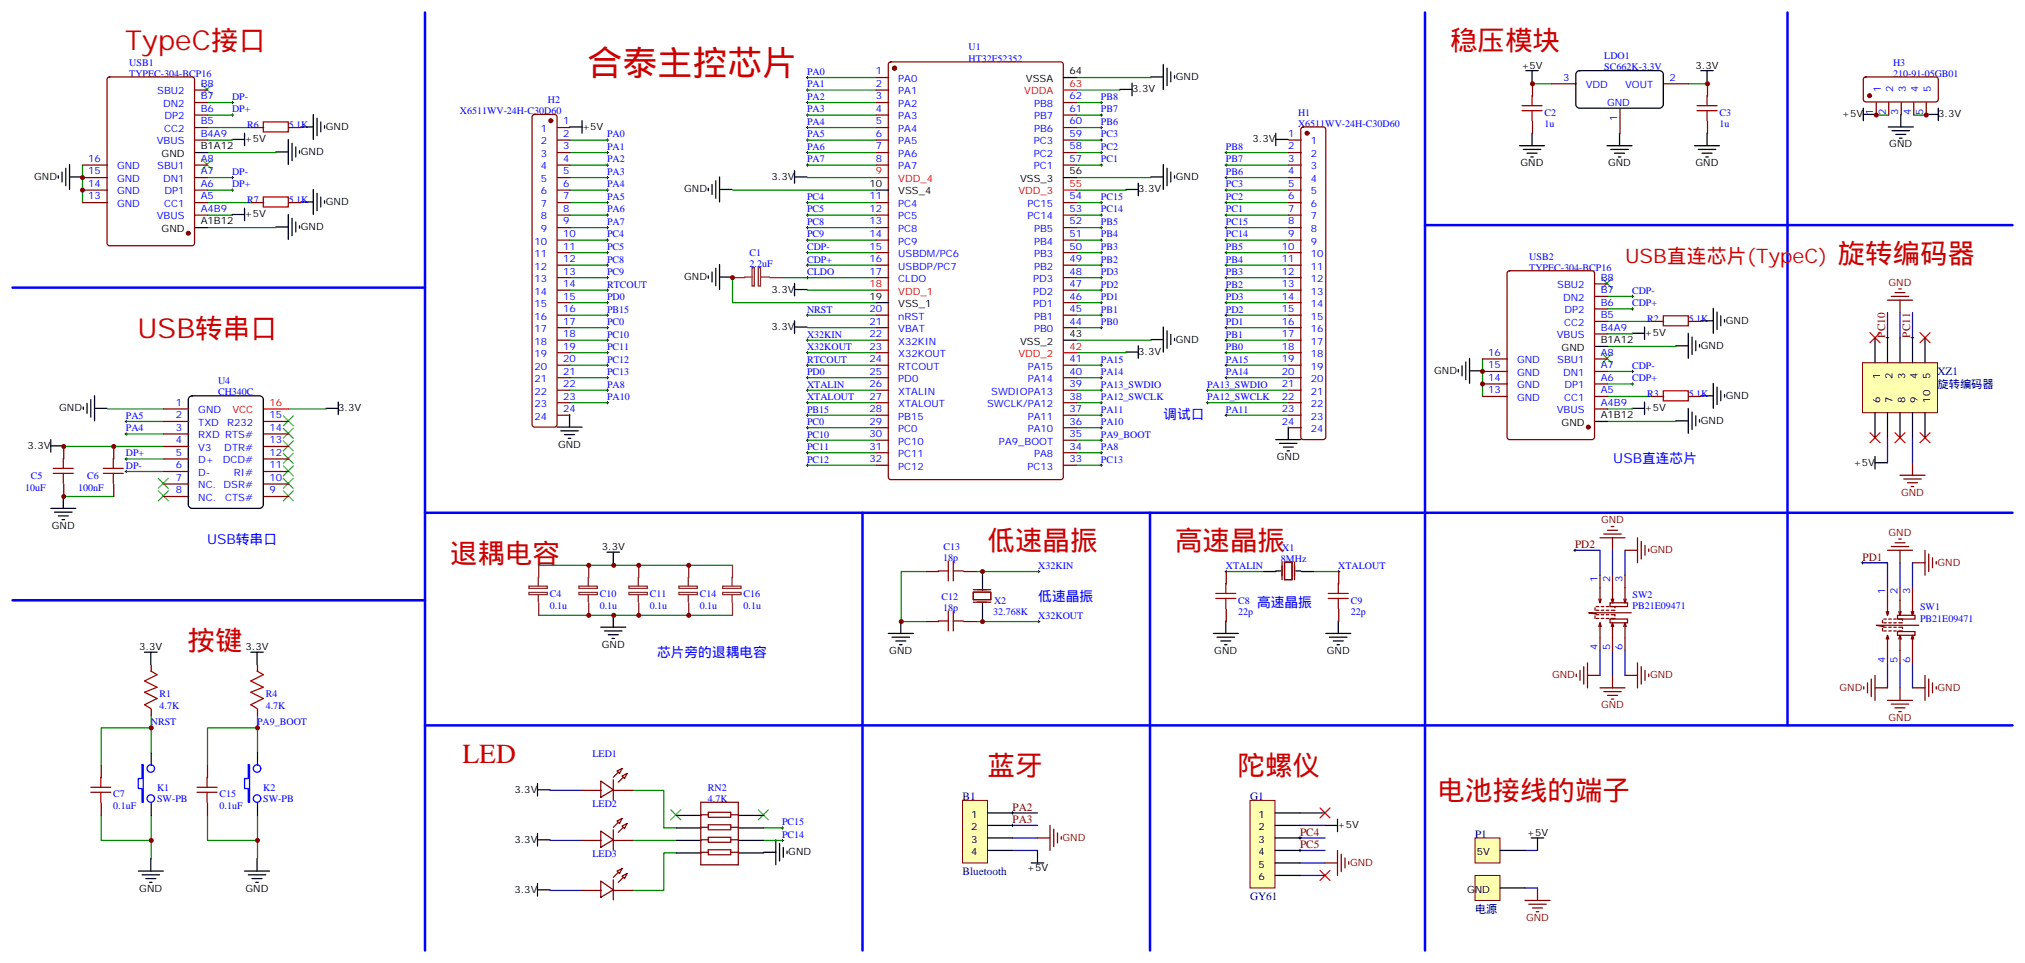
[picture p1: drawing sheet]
<svg xmlns="http://www.w3.org/2000/svg" width="572mm" height="272mm" viewBox="0 0 572 272" stroke-linecap="round" stroke-linejoin="round" font-family="sans-serif">
<defs><g id="words">
<text font-size="9.9" fill="#c00" x="165.8" y="21.2">合泰主控芯片</text>
<g font-size="7.8" fill="#c00">
<text x="35.3" y="14.1">TypeC接口</text>
<text x="409.2" y="14.1">稳压模块</text>
<text x="518.6" y="74.1">旋转编码器</text>
<text x="38.8" y="95.2">USB转串口</text>
<text x="278.7" y="155.2">低速晶振</text>
<text x="331.6" y="155.2">高速晶振</text>
<text x="127" y="158.7">退耦电容</text>
<text x="52.9" y="183.4">按键</text>
<text x="130.5" y="215.2">LED</text>
<text x="278.7" y="218.7">蓝牙</text>
<text x="349.2" y="218.7">陀螺仪</text>
<text x="405.7" y="225.8">电池接线的端子</text>
</g>
<text font-size="5.6" fill="#c00" x="458.6" y="74.1">USB直连芯片(TypeC)</text>
<g font-size="3.9" fill="#00f">
<text x="328.3" y="118.3">调试口</text>
<text x="455.3" y="130.6">USB直连芯片</text>
<text x="58.4" y="153.5">USB转串口</text>
<text x="293" y="169.4">低速晶振</text>
<text x="354.8" y="171.2">高速晶振</text>
<text x="185.4" y="185.3">芯片旁的退耦电容</text>
</g>
<g font-size="3.2" fill="#800000">
<text x="532.1" y="95.2" transform="rotate(-90 532.1 95.2)">PC10</text>
<text x="539.1" y="95.2" transform="rotate(-90 539.1 95.2)">PC11</text>
<text x="444.5" y="154.6">PD2</text>
<text x="525.6" y="158.1">PD1</text>
<text x="285.8" y="228.7">PA2</text>
<text x="285.8" y="232.2">PA3</text>
<text x="366.9" y="235.7">PC4</text>
<text x="366.9" y="239.3">PC5</text>
</g>
<g font-size="3.2" fill="#000080">
<text x="546.8" y="105.8">XZ1</text>
<text x="546.8" y="109.5">旋转编码器</text>
<text x="271.6" y="225.8">B1</text>
<text x="352.8" y="225.8">G1</text>
<text x="416.3" y="236.4">P1</text>
<text x="271.6" y="246.9">Bluetooth</text>
<text x="352.8" y="254">GY61</text>
<text x="416.3" y="257.7">电源</text>
</g>
<g font-size="2.8" fill="#00f">
<text x="273.3" y="17.4">HT32F52352</text>
<text x="273.3" y="14.2">U1</text>
<text x="452.8" y="16.7">LDO1</text>
<text x="36.5" y="18.5">USB1</text>
<text x="36.5" y="21.7">TYPEC-304-BCP16</text>
<text x="227.8" y="21.1">PA0</text>
<text x="247.1" y="21">1</text>
<text x="253.5" y="23.1">PA0</text>
<text x="441.2" y="22.8">3</text>
<text x="452.8" y="19.8">SC662K-3.3V</text>
<text x="471.2" y="22.8">2</text>
<text x="534.3" y="21.7">210-91-05GB01</text>
<text x="534.3" y="18.6">H3</text>
<text x="44.4" y="26.6">SBU2</text>
<text x="56.7" y="24.5">B8</text>
<text x="56.7" y="28">B7</text>
<text x="65.5" y="28.2">DP-</text>
<text x="154.7" y="29">H2</text>
<text x="227.8" y="24.7">PA1</text>
<text x="227.8" y="28.2">PA2</text>
<text x="247.1" y="24.5">2</text>
<text x="247.1" y="28">3</text>
<text x="253.5" y="26.6">PA1</text>
<text x="301.8" y="28">62</text>
<text x="310.7" y="28.2">PB8</text>
<text x="447.5" y="24.9">VDD</text>
<text x="453.5" y="29.8">GND</text>
<text x="458.6" y="24.9">VOUT</text>
<text x="530.8" y="25.9" transform="rotate(-90 530.8 25.9)">1</text>
<text x="534.3" y="25.9" transform="rotate(-90 534.3 25.9)">2</text>
<text x="537.9" y="25.9" transform="rotate(-90 537.9 25.9)">3</text>
<text x="541.4" y="25.9" transform="rotate(-90 541.4 25.9)">4</text>
<text x="544.9" y="25.9" transform="rotate(-90 544.9 25.9)">5</text>
<text x="46" y="30.2">DN2</text>
<text x="46.4" y="33.7">DP2</text>
<text x="56.7" y="31.6">B6</text>
<text x="56.7" y="35.1">B5</text>
<text x="65.5" y="31.7">DP+</text>
<text x="129.8" y="32.3">X6511WV-24H-C30D60</text>
<text x="159" y="35.1">1</text>
<text x="227.8" y="35.2">PA4</text>
<text x="227.8" y="31.7">PA3</text>
<text x="247.1" y="31.6">4</text>
<text x="247.1" y="35.1">5</text>
<text x="253.5" y="30.2">PA2</text>
<text x="253.5" y="33.7">PA3</text>
<text x="291.8" y="33.7">PB7</text>
<text x="291.8" y="30.2">PB8</text>
<text x="301.8" y="35.1">60</text>
<text x="301.8" y="31.6">61</text>
<text x="310.7" y="35.2">PB6</text>
<text x="310.7" y="31.7">PB7</text>
<text x="366.4" y="35.7">X6511WV-24H-C30D60</text>
<text x="366.4" y="32.7">H1</text>
<text x="435.9" y="35.9">1u</text>
<text x="435.9" y="32.7">C2</text>
<text x="456.4" y="34.1" transform="rotate(-90 456.4 34.1)">1</text>
<text x="485.3" y="35.9">1u</text>
<text x="485.3" y="32.7">C3</text>
<text x="528.7" y="32.3" transform="rotate(-90 528.7 32.3)">1</text>
<text x="532.2" y="32.3" transform="rotate(-90 532.2 32.3)">2</text>
<text x="535.7" y="32.3" transform="rotate(-90 535.7 32.3)">3</text>
<text x="539.3" y="32.3" transform="rotate(-90 539.3 32.3)">4</text>
<text x="542.8" y="32.3" transform="rotate(-90 542.8 32.3)">5</text>
<text x="44.2" y="40.7">VBUS</text>
<text x="46.3" y="37.2">CC2</text>
<text x="56.7" y="38.6">B4A9</text>
<text x="69.8" y="36.2">R6</text>
<text x="81.5" y="36.2">5.1K</text>
<text x="152.6" y="37.2">1</text>
<text x="152.6" y="40.7">2</text>
<text x="159" y="38.6">2</text>
<text x="171.3" y="38.8">PA0</text>
<text x="227.8" y="38.8">PA5</text>
<text x="247.1" y="38.6">6</text>
<text x="253.5" y="37.2">PA4</text>
<text x="253.5" y="40.7">PA5</text>
<text x="291.8" y="40.7">PC3</text>
<text x="291.8" y="37.2">PB6</text>
<text x="301.8" y="38.6">59</text>
<text x="310.7" y="38.8">PC3</text>
<text x="363.6" y="38.6">1</text>
<text x="369.9" y="40.7">1</text>
<text x="24.9" y="45.7">16</text>
<text x="33" y="47.8">GND</text>
<text x="44.4" y="47.8">SBU1</text>
<text x="56.7" y="45.7">A8</text>
<text x="152.6" y="44.3">3</text>
<text x="152.6" y="47.8">4</text>
<text x="159" y="42.2">3</text>
<text x="159" y="45.7">4</text>
<text x="171.3" y="42.3">PA1</text>
<text x="171.3" y="45.8">PA2</text>
<text x="227.8" y="42.3">PA6</text>
<text x="227.8" y="45.8">PA7</text>
<text x="247.1" y="42.2">7</text>
<text x="247.1" y="45.7">8</text>
<text x="253.5" y="44.3">PA6</text>
<text x="253.5" y="47.8">PA7</text>
<text x="291.8" y="47.8">PC1</text>
<text x="291.8" y="44.3">PC2</text>
<text x="301.8" y="45.7">57</text>
<text x="301.8" y="42.2">58</text>
<text x="310.7" y="45.8">PC1</text>
<text x="310.7" y="42.3">PC2</text>
<text x="345.9" y="42.3">PB8</text>
<text x="345.9" y="45.8">PB7</text>
<text x="363.6" y="42.2">2</text>
<text x="363.6" y="45.7">3</text>
<text x="369.9" y="44.3">2</text>
<text x="369.9" y="47.8">3</text>
<text x="24.9" y="49.2">15</text>
<text x="24.9" y="52.7">14</text>
<text x="33" y="51.3">GND</text>
<text x="46" y="51.3">DN1</text>
<text x="56.7" y="49.2">A7</text>
<text x="56.7" y="52.7">A6</text>
<text x="65.5" y="52.9">DP+</text>
<text x="65.5" y="49.4">DP-</text>
<text x="152.6" y="51.3">5</text>
<text x="159" y="49.2">5</text>
<text x="159" y="52.7">6</text>
<text x="171.3" y="49.4">PA3</text>
<text x="171.3" y="52.9">PA4</text>
<text x="345.9" y="49.4">PB6</text>
<text x="345.9" y="52.9">PC3</text>
<text x="363.6" y="49.2">4</text>
<text x="363.6" y="52.7">5</text>
<text x="369.9" y="51.3">4</text>
<text x="24.9" y="56.3">13</text>
<text x="33" y="54.9">GND</text>
<text x="33" y="58.4">GND</text>
<text x="46.3" y="58.4">CC1</text>
<text x="46.4" y="54.9">DP1</text>
<text x="56.7" y="56.3">A5</text>
<text x="56.7" y="59.8">A4B9</text>
<text x="69.8" y="57.4">R7</text>
<text x="81.5" y="57.4">5.1K</text>
<text x="152.6" y="54.9">6</text>
<text x="152.6" y="58.4">7</text>
<text x="159" y="56.3">7</text>
<text x="159" y="59.8">8</text>
<text x="171.3" y="56.4">PA5</text>
<text x="171.3" y="59.9">PA6</text>
<text x="227.8" y="56.4">PC4</text>
<text x="227.8" y="59.9">PC5</text>
<text x="245.3" y="56.3">11</text>
<text x="245.3" y="59.8">12</text>
<text x="253.5" y="58.4">PC4</text>
<text x="290" y="58.4">PC15</text>
<text x="301.8" y="59.8">53</text>
<text x="301.8" y="56.3">54</text>
<text x="310.7" y="59.9">PC14</text>
<text x="310.7" y="56.4">PC15</text>
<text x="345.9" y="56.4">PC2</text>
<text x="345.9" y="59.9">PC1</text>
<text x="363.6" y="56.3">6</text>
<text x="363.6" y="59.8">7</text>
<text x="369.9" y="54.9">5</text>
<text x="369.9" y="58.4">6</text>
<text x="44.2" y="61.9">VBUS</text>
<text x="152.6" y="61.9">8</text>
<text x="152.6" y="65.4">9</text>
<text x="159" y="63.3">9</text>
<text x="171.3" y="63.5">PA7</text>
<text x="227.8" y="63.5">PC8</text>
<text x="245.3" y="63.3">13</text>
<text x="253.5" y="61.9">PC5</text>
<text x="253.5" y="65.4">PC8</text>
<text x="290" y="61.9">PC14</text>
<text x="291.8" y="65.4">PB5</text>
<text x="301.8" y="63.3">52</text>
<text x="310.7" y="63.5">PB5</text>
<text x="345.9" y="63.5">PC15</text>
<text x="363.6" y="63.3">8</text>
<text x="369.9" y="61.9">7</text>
<text x="369.9" y="65.4">8</text>
<text x="150.8" y="69">10</text>
<text x="159" y="66.9">10</text>
<text x="159" y="70.4">11</text>
<text x="171.3" y="67">PC4</text>
<text x="171.3" y="70.5">PC5</text>
<text x="227.8" y="70.5">CDP-</text>
<text x="227.8" y="67">PC9</text>
<text x="245.3" y="66.9">14</text>
<text x="245.3" y="70.4">15</text>
<text x="253.5" y="69">PC9</text>
<text x="291.8" y="69">PB4</text>
<text x="301.8" y="70.4">50</text>
<text x="301.8" y="66.9">51</text>
<text x="310.7" y="70.5">PB3</text>
<text x="310.7" y="67">PB4</text>
<text x="345.9" y="67">PC14</text>
<text x="345.9" y="70.5">PB5</text>
<text x="361.8" y="70.4">10</text>
<text x="363.6" y="66.9">9</text>
<text x="369.9" y="69">9</text>
<text x="150.8" y="72.5">11</text>
<text x="150.8" y="76">12</text>
<text x="159" y="73.9">12</text>
<text x="159" y="77.4">13</text>
<text x="171.3" y="74">PC8</text>
<text x="171.3" y="77.6">PC9</text>
<text x="211.5" y="75.2">2.2uF</text>
<text x="211.6" y="72.3">C1</text>
<text x="227.8" y="74">CDP+</text>
<text x="227.8" y="77.6">CLDO</text>
<text x="245.3" y="73.9">16</text>
<text x="245.3" y="77.4">17</text>
<text x="253.5" y="72.5">USBDM/PC6</text>
<text x="253.5" y="76">USBDP/PC7</text>
<text x="291.8" y="76">PB2</text>
<text x="291.8" y="72.5">PB3</text>
<text x="301.8" y="77.4">48</text>
<text x="301.8" y="73.9">49</text>
<text x="310.7" y="74">PB2</text>
<text x="310.7" y="77.6">PD3</text>
<text x="345.9" y="74">PB4</text>
<text x="345.9" y="77.6">PB3</text>
<text x="361.8" y="73.9">11</text>
<text x="361.8" y="77.4">12</text>
<text x="369.9" y="72.5">10</text>
<text x="369.9" y="76">11</text>
<text x="431.6" y="73.2">USB2</text>
<text x="431.6" y="76.3">TYPEC-304-BCP16</text>
<text x="150.8" y="79.6">13</text>
<text x="150.8" y="83.1">14</text>
<text x="159" y="81">14</text>
<text x="171.3" y="81.1">RTCOUT</text>
<text x="253.5" y="79.6">CLDO</text>
<text x="291.6" y="83.1">PD2</text>
<text x="291.6" y="79.6">PD3</text>
<text x="301.8" y="81">47</text>
<text x="310.7" y="81.1">PD2</text>
<text x="345.9" y="81.1">PB2</text>
<text x="361.8" y="81">13</text>
<text x="369.9" y="79.6">12</text>
<text x="369.9" y="83.1">13</text>
<text x="439.5" y="81.3">SBU2</text>
<text x="451.8" y="79.2">B8</text>
<text x="451.8" y="82.7">B7</text>
<text x="460.6" y="82.9">CDP-</text>
<text x="150.8" y="86.6">15</text>
<text x="159" y="84.5">15</text>
<text x="159" y="88">16</text>
<text x="171.3" y="84.6">PD0</text>
<text x="171.3" y="88.2">PB15</text>
<text x="227.8" y="88.2">NRST</text>
<text x="245.3" y="88">20</text>
<text x="291.6" y="86.6">PD1</text>
<text x="301.8" y="88">45</text>
<text x="301.8" y="84.5">46</text>
<text x="310.7" y="88.2">PB1</text>
<text x="310.7" y="84.6">PD1</text>
<text x="345.9" y="84.6">PD3</text>
<text x="345.9" y="88.2">PD2</text>
<text x="361.8" y="84.5">14</text>
<text x="361.8" y="88">15</text>
<text x="369.9" y="86.6">14</text>
<text x="441.1" y="84.8">DN2</text>
<text x="441.5" y="88.4">DP2</text>
<text x="451.8" y="86.3">B6</text>
<text x="451.8" y="89.8">B5</text>
<text x="460.6" y="86.4">CDP+</text>
<text x="150.8" y="90.1">16</text>
<text x="150.8" y="93.7">17</text>
<text x="159" y="91.5">17</text>
<text x="159" y="95.1">18</text>
<text x="171.3" y="91.7">PC0</text>
<text x="171.3" y="95.2">PC10</text>
<text x="227.8" y="95.2">X32KIN</text>
<text x="245.3" y="91.5">21</text>
<text x="245.3" y="95.1">22</text>
<text x="253.5" y="90.1">nRST</text>
<text x="253.5" y="93.7">VBAT</text>
<text x="291.8" y="93.7">PB0</text>
<text x="291.8" y="90.1">PB1</text>
<text x="301.8" y="91.5">44</text>
<text x="310.7" y="91.7">PB0</text>
<text x="345.9" y="91.7">PD1</text>
<text x="345.9" y="95.2">PB1</text>
<text x="361.8" y="91.5">16</text>
<text x="361.8" y="95.1">17</text>
<text x="369.9" y="90.1">15</text>
<text x="369.9" y="93.7">16</text>
<text x="439.3" y="95.4">VBUS</text>
<text x="441.5" y="91.9">CC2</text>
<text x="451.8" y="93.3">B4A9</text>
<text x="464.9" y="90.9">R2</text>
<text x="476.6" y="90.9">5.1K</text>
<text x="150.8" y="97.2">18</text>
<text x="150.8" y="100.7">19</text>
<text x="159" y="98.6">19</text>
<text x="171.3" y="98.7">PC11</text>
<text x="227.8" y="98.7">X32KOUT</text>
<text x="245.3" y="98.6">23</text>
<text x="253.5" y="97.2">X32KIN</text>
<text x="253.5" y="100.7">X32KOUT</text>
<text x="345.9" y="98.7">PB0</text>
<text x="361.8" y="98.6">18</text>
<text x="369.9" y="97.2">17</text>
<text x="369.9" y="100.7">18</text>
<text x="420" y="100.4">16</text>
<text x="451.8" y="100.4">A8</text>
<text x="150.8" y="104.2">20</text>
<text x="150.8" y="107.8">21</text>
<text x="159" y="102.1">20</text>
<text x="159" y="105.7">21</text>
<text x="171.3" y="102.3">PC12</text>
<text x="171.3" y="105.8">PC13</text>
<text x="227.8" y="102.3">RTCOUT</text>
<text x="227.8" y="105.8">PD0</text>
<text x="245.3" y="102.1">24</text>
<text x="245.3" y="105.7">25</text>
<text x="253.5" y="104.2">RTCOUT</text>
<text x="253.5" y="107.8">PD0</text>
<text x="290" y="107.8">PA14</text>
<text x="290" y="104.2">PA15</text>
<text x="301.8" y="105.7">40</text>
<text x="301.8" y="102.1">41</text>
<text x="310.7" y="105.8">PA14</text>
<text x="310.7" y="102.3">PA15</text>
<text x="345.9" y="102.3">PA15</text>
<text x="345.9" y="105.8">PA14</text>
<text x="361.8" y="102.1">19</text>
<text x="361.8" y="105.7">20</text>
<text x="369.9" y="104.2">19</text>
<text x="369.9" y="107.8">20</text>
<text x="420" y="103.9">15</text>
<text x="420" y="107.4">14</text>
<text x="428.1" y="102.5">GND</text>
<text x="428.1" y="106">GND</text>
<text x="439.5" y="102.5">SBU1</text>
<text x="441.1" y="106">DN1</text>
<text x="451.8" y="103.9">A7</text>
<text x="451.8" y="107.4">A6</text>
<text x="460.6" y="107.6">CDP+</text>
<text x="460.6" y="104">CDP-</text>
<text x="61.5" y="111.4">CH340C</text>
<text x="61.5" y="108.4">U4</text>
<text x="150.8" y="111.3">22</text>
<text x="159" y="109.2">22</text>
<text x="159" y="112.7">23</text>
<text x="171.3" y="112.9">PA10</text>
<text x="171.3" y="109.3">PA8</text>
<text x="227.8" y="109.3">XTALIN</text>
<text x="227.8" y="112.9">XTALOUT</text>
<text x="245.3" y="109.2">26</text>
<text x="245.3" y="112.7">27</text>
<text x="253.5" y="111.3">XTALIN</text>
<text x="279.8" y="111.3">SWDIOPA13</text>
<text x="301.8" y="112.7">38</text>
<text x="301.8" y="109.2">39</text>
<text x="310.7" y="109.3">PA13_SWDIO</text>
<text x="310.7" y="112.9">PA12_SWCLK</text>
<text x="340.7" y="109.3">PA13_SWDIO</text>
<text x="340.7" y="112.9">PA12_SWCLK</text>
<text x="361.8" y="109.2">21</text>
<text x="361.8" y="112.7">22</text>
<text x="369.9" y="111.3">21</text>
<text x="420" y="110.9">13</text>
<text x="428.1" y="109.5">GND</text>
<text x="428.1" y="113.1">GND</text>
<text x="441.5" y="113.1">CC1</text>
<text x="441.5" y="109.5">DP1</text>
<text x="451.8" y="110.9">A5</text>
<text x="464.9" y="112">R3</text>
<text x="476.6" y="112.1">5.1K</text>
<text x="35.5" y="118.1">PA5</text>
<text x="49.6" y="118">2</text>
<text x="49.6" y="114.5">1</text>
<text x="56" y="116.6">GND</text>
<text x="76.1" y="118">15</text>
<text x="150.8" y="114.8">23</text>
<text x="150.8" y="118.4">24</text>
<text x="159" y="116.2">24</text>
<text x="227.8" y="119.9">PC0</text>
<text x="227.8" y="116.4">PB15</text>
<text x="245.3" y="116.2">28</text>
<text x="245.3" y="119.8">29</text>
<text x="253.5" y="114.8">XTALOUT</text>
<text x="253.5" y="118.4">PB15</text>
<text x="278.6" y="114.8">SWCLK/PA12</text>
<text x="290" y="118.4">PA11</text>
<text x="301.8" y="119.8">36</text>
<text x="301.8" y="116.2">37</text>
<text x="310.7" y="119.9">PA10</text>
<text x="310.7" y="116.4">PA11</text>
<text x="345.9" y="116.4">PA11</text>
<text x="361.8" y="116.2">23</text>
<text x="361.8" y="119.8">24</text>
<text x="369.9" y="114.8">22</text>
<text x="369.9" y="118.4">23</text>
<text x="439.3" y="116.6">VBUS</text>
<text x="451.8" y="114.5">A4B9</text>
<text x="35.5" y="121.7">PA4</text>
<text x="49.6" y="125.1">4</text>
<text x="49.6" y="121.5">3</text>
<text x="56" y="123.6">RXD RTS#</text>
<text x="56" y="120.1">TXD</text>
<text x="64.1" y="120.1">R232</text>
<text x="76.1" y="121.5">14</text>
<text x="76.1" y="125.1">13</text>
<text x="227.8" y="123.4">PC10</text>
<text x="245.3" y="123.3">30</text>
<text x="253.5" y="121.9">PC0</text>
<text x="253.5" y="125.4">PC10</text>
<text x="281.9" y="125.4">PA9_BOOT</text>
<text x="290" y="121.9">PA10</text>
<text x="301.8" y="123.3">35</text>
<text x="310.7" y="123.4">PA9_BOOT</text>
<text x="369.9" y="121.9">24</text>
<text x="35.5" y="128.7">DP+</text>
<text x="49.6" y="128.6">5</text>
<text x="56" y="130.7">D+</text>
<text x="56" y="127.2">V3</text>
<text x="62.9" y="130.7">DCD#</text>
<text x="63.3" y="127.2">DTR#</text>
<text x="76.1" y="128.6">12</text>
<text x="227.8" y="127">PC11</text>
<text x="227.8" y="130.5">PC12</text>
<text x="245.3" y="126.8">31</text>
<text x="245.3" y="130.4">32</text>
<text x="253.5" y="128.9">PC11</text>
<text x="291.8" y="128.9">PA8</text>
<text x="301.8" y="130.4">33</text>
<text x="301.8" y="126.8">34</text>
<text x="310.7" y="127">PA8</text>
<text x="310.7" y="130.5">PC13</text>
<text x="8.7" y="135">C5</text>
<text x="24.6" y="135">C6</text>
<text x="35.5" y="132.3">DP-</text>
<text x="49.6" y="135.6">7</text>
<text x="49.6" y="132.1">6</text>
<text x="56" y="137.8">NC.</text>
<text x="56" y="134.2">D-</text>
<text x="63.1" y="137.8">DSR#</text>
<text x="66" y="134.2">RI#</text>
<text x="76.1" y="132.1">11</text>
<text x="76.1" y="135.6">10</text>
<text x="253.5" y="132.5">PC12</text>
<text x="290" y="132.5">PC13</text>
<text x="7.1" y="138.5">10uF</text>
<text x="22" y="138.5">100nF</text>
<text x="49.6" y="139.2">8</text>
<text x="56" y="141.3">NC.</text>
<text x="63.5" y="141.3">CTS#</text>
<text x="76.1" y="139.2">9</text>
<text x="266.2" y="155">C13</text>
<text x="361.9" y="155.3">X1</text>
<text x="266.2" y="158.2">18p</text>
<text x="293" y="160.5">X32KIN</text>
<text x="345.9" y="160.5">XTALIN</text>
<text x="361.5" y="158.5">8MHz</text>
<text x="377.7" y="160.5">XTALOUT</text>
<text x="450.8" y="164" transform="rotate(-90 450.8 164)">1</text>
<text x="454.4" y="164" transform="rotate(-90 454.4 164)">2</text>
<text x="457.9" y="164" transform="rotate(-90 457.9 164)">3</text>
<text x="532" y="167.6" transform="rotate(-90 532 167.6)">1</text>
<text x="535.5" y="167.6" transform="rotate(-90 535.5 167.6)">2</text>
<text x="539" y="167.6" transform="rotate(-90 539 167.6)">3</text>
<text x="155.2" y="171.7">0.1u</text>
<text x="155.2" y="168.5">C4</text>
<text x="169.3" y="171.7">0.1u</text>
<text x="169.3" y="168.5">C10</text>
<text x="183.4" y="171.7">0.1u</text>
<text x="183.4" y="168.5">C11</text>
<text x="197.5" y="171.7">0.1u</text>
<text x="197.5" y="168.5">C14</text>
<text x="209.8" y="171.7">0.1u</text>
<text x="209.8" y="168.5">C16</text>
<text x="265.8" y="169.1">C12</text>
<text x="266.2" y="172.3">18p</text>
<text x="280.3" y="173.4">32.768K</text>
<text x="280.5" y="170.3">X2</text>
<text x="349.5" y="173.4">22p</text>
<text x="349.5" y="170.3">C8</text>
<text x="381.2" y="173.4">22p</text>
<text x="381.2" y="170.3">C9</text>
<text x="460.7" y="171.8">PB21E09471</text>
<text x="460.7" y="168.6">SW2</text>
<text x="541.9" y="172.2">SW1</text>
<text x="293" y="174.6">X32KOUT</text>
<text x="541.9" y="175.3">PB21E09471</text>
<text x="450.8" y="183.5" transform="rotate(-90 450.8 183.5)">4</text>
<text x="454.4" y="183.5" transform="rotate(-90 454.4 183.5)">5</text>
<text x="457.9" y="183.5" transform="rotate(-90 457.9 183.5)">6</text>
<text x="532" y="187" transform="rotate(-90 532 187)">4</text>
<text x="535.5" y="187" transform="rotate(-90 535.5 187)">5</text>
<text x="539" y="187" transform="rotate(-90 539 187)">6</text>
<text x="45" y="196.7">R1</text>
<text x="75" y="196.7">R4</text>
<text x="45" y="199.9">4.7K</text>
<text x="75" y="199.9">4.7K</text>
<text x="42.6" y="204.6">NRST</text>
<text x="72.5" y="204.6">PA9_BOOT</text>
<text x="167.2" y="213.6">LED1</text>
<text x="32" y="224.9">C7</text>
<text x="44.3" y="226.4">SW-PB</text>
<text x="44.3" y="223.2">K1</text>
<text x="62" y="224.9">C15</text>
<text x="74.3" y="226.4">SW-PB</text>
<text x="74.3" y="223.2">K2</text>
<text x="167.2" y="227.7">LED2</text>
<text x="199.8" y="226.3">4.7K</text>
<text x="199.8" y="223.2">RN2</text>
<text x="32" y="228.2">0.1uF</text>
<text x="62" y="228.2">0.1uF</text>
<text x="220.7" y="232.8">PC15</text>
<text x="220.7" y="236.3">PC14</text>
<text x="167.2" y="241.8">LED3</text>
</g>
<g font-size="2.8">
<text x="289.6" y="23.1">VSSA</text>
<text x="301.8" y="21">64</text>
<text x="331.8" y="22.5">GND</text>
<text x="429.4" y="19.4">+5V</text>
<text x="478.5" y="19.4">3.3V</text>
<text x="319.5" y="26.1">3.3V</text>
<text x="519.8" y="33.1">+5V</text>
<text x="547" y="33.1">3.3V</text>
<text x="69" y="40.2">+5V</text>
<text x="91.9" y="36.7">GND</text>
<text x="164.3" y="36.7">+5V</text>
<text x="353.5" y="40.2">3.3V</text>
<text x="533.2" y="41.6">GND</text>
<text x="45.6" y="44.3">GND</text>
<text x="56.7" y="42.2">B1A12</text>
<text x="84.9" y="43.7">GND</text>
<text x="429.1" y="46.9">GND</text>
<text x="453.8" y="46.9">GND</text>
<text x="478.5" y="46.9">GND</text>
<text x="9.6" y="50.8">GND</text>
<text x="217.7" y="50.8">3.3V</text>
<text x="245.3" y="52.7">10</text>
<text x="287.9" y="51.3">VSS_3</text>
<text x="301.8" y="49.2">56</text>
<text x="331.8" y="50.8">GND</text>
<text x="91.9" y="57.8">GND</text>
<text x="193.1" y="54.3">GND</text>
<text x="253.5" y="54.9">VSS_4</text>
<text x="321.3" y="54.3">3.3V</text>
<text x="45.6" y="65.4">GND</text>
<text x="56.7" y="63.3">A1B12</text>
<text x="69" y="61.3">+5V</text>
<text x="84.9" y="64.9">GND</text>
<text x="193.1" y="79">GND</text>
<text x="217.7" y="82.5">3.3V</text>
<text x="245.3" y="84.5">19</text>
<text x="253.5" y="86.6">VSS_1</text>
<text x="217.7" y="93.1">3.3V</text>
<text x="301.8" y="95.1">43</text>
<text x="464.1" y="94.9">+5V</text>
<text x="487.1" y="91.3">GND</text>
<text x="287.9" y="97.2">VSS_2</text>
<text x="321.3" y="100.2">3.3V</text>
<text x="331.8" y="96.6">GND</text>
<text x="440.7" y="99">GND</text>
<text x="451.8" y="96.8">B1A12</text>
<text x="480" y="98.4">GND</text>
<text x="404.7" y="105.4">GND</text>
<text x="530.6" y="106.9" transform="rotate(-90 530.6 106.9)">1</text>
<text x="534.1" y="106.9" transform="rotate(-90 534.1 106.9)">2</text>
<text x="537.6" y="106.9" transform="rotate(-90 537.6 106.9)">3</text>
<text x="541.2" y="106.9" transform="rotate(-90 541.2 106.9)">4</text>
<text x="544.7" y="106.9" transform="rotate(-90 544.7 106.9)">5</text>
<text x="487.1" y="112.5">GND</text>
<text x="530.6" y="113.6" transform="rotate(-90 530.6 113.6)">6</text>
<text x="534.1" y="113.6" transform="rotate(-90 534.1 113.6)">7</text>
<text x="537.6" y="113.6" transform="rotate(-90 537.6 113.6)">8</text>
<text x="541.2" y="113.6" transform="rotate(-90 541.2 113.6)">9</text>
<text x="544.7" y="113.6" transform="rotate(-90 544.7 113.6)">10</text>
<text x="16.7" y="116">GND</text>
<text x="95.5" y="116">3.3V</text>
<text x="451.8" y="118">A1B12</text>
<text x="464.1" y="116">+5V</text>
<text x="480" y="119.6">GND</text>
<text x="440.7" y="120.1">GND</text>
<text x="7.8" y="126.6">3.3V</text>
<text x="157.5" y="126.3">GND</text>
<text x="360.3" y="129.8">GND</text>
<text x="523.1" y="131.4">+5V</text>
<text x="14.6" y="149.2">GND</text>
<text x="169.8" y="155.2">3.3V</text>
<text x="39.3" y="183.4">3.3V</text>
<text x="69.3" y="183.4">3.3V</text>
<text x="169.8" y="182.7">GND</text>
<text x="251" y="184.5">GND</text>
<text x="342.7" y="184.5">GND</text>
<text x="374.5" y="184.5">GND</text>
<text x="145.2" y="223.6">3.3V</text>
<text x="274.1" y="230.7">1</text>
<text x="355.2" y="230.7">1</text>
<text x="377.5" y="233.7">+5V</text>
<text x="145.2" y="237.7">3.3V</text>
<text x="274.1" y="234.2">2</text>
<text x="274.1" y="237.8">3</text>
<text x="355.2" y="234.2">2</text>
<text x="355.2" y="237.8">3</text>
<text x="430.9" y="235.8">+5V</text>
<text x="222.5" y="241.3">GND</text>
<text x="274.1" y="241.3">4</text>
<text x="289.8" y="245.7">+5V</text>
<text x="355.2" y="241.3">4</text>
<text x="355.2" y="244.8">5</text>
<text x="416.8" y="241.3">5V</text>
<text x="39.3" y="251.5">GND</text>
<text x="69.3" y="251.5">GND</text>
<text x="145.2" y="251.8">3.3V</text>
<text x="355.2" y="248.4">6</text>
<text x="414" y="251.9">GND</text>
</g>
<g font-size="2.8" fill="#f00">
<text x="289.1" y="26.6">VDDA</text>
<text x="301.8" y="24.5">63</text>
<text x="247.1" y="49.2">9</text>
<text x="253.5" y="51.3">VDD_4</text>
<text x="301.8" y="52.7">55</text>
<text x="287.4" y="54.9">VDD_3</text>
<text x="245.3" y="81">18</text>
<text x="253.5" y="83.1">VDD_1</text>
<text x="287.4" y="100.7">VDD_2</text>
<text x="301.8" y="98.6">42</text>
<text x="65.6" y="116.6">VCC</text>
<text x="76.1" y="114.5">16</text>
</g>
<g font-size="2.8" fill="#800000">
<text x="533" y="80.6">GND</text>
<text x="536.5" y="139.8">GND</text>
<text x="451.8" y="147.6">GND</text>
<text x="533" y="151.1">GND</text>
<text x="465.7" y="156.1">GND</text>
<text x="546.8" y="159.6">GND</text>
<text x="438" y="191.3">GND</text>
<text x="465.7" y="191.3">GND</text>
<text x="519.2" y="194.9">GND</text>
<text x="546.8" y="194.9">GND</text>
<text x="451.8" y="199.8">GND</text>
<text x="533" y="203.3">GND</text>
<text x="299.9" y="237.2">GND</text>
<text x="381" y="244.3">GND</text>
<text x="430.7" y="259.8">GND</text>
</g>
</g></defs>
<g fill="none" stroke="#000" stroke-width=".35">
<path d="M328.3 18.2v7M329.4 19.2v5M430.6 19.9h3.5M432.4 19.9v3.6M480 19.9h3.5M481.8 19.9v3.6M65.5 39.3h3.5M69 37.6v3.5M81.4 39.3v7.1M84.9 35.8h3.5M88.4 32.3v7M89.5 33.3v5"/>
<path d="M90.5 34.4v2.8M91.6 35.5v.7M160.7 35.8h3.6M164.3 34v3.6M300.2 21.9h3.5M316 25.2h3.5M319.5 23.5v3.5M324.8 21.7h3.5M330.4 20.3v2.8M331.5 21.3v.7M360.1 39.3h3.5M360.1 37.6v3.5"/>
<path d="M432.4 37.6v3.5M445 20.4l.8-.5 22.9 .1 .5 .4 .2 .6v8.8l-.5 .5-.5 .2h-23l-.5-.5-.2-.5v-8.5zM457.1 37.6v3.5M481.8 37.6v3.5M525.9 32.3h3.5M525.9 30.5v3.5M532.9 35.8h7.1M534 36.9h4.9M535 37.9h2.9M536.1 39h.7M536.4 32.3v3.5M543.5 32.3h3.5"/>
<path d="M547 30.5v3.5M16.5 49.6v.7M17.5 48.5v2.8M18.6 47.4v5M19.6 49.9h3.6M19.6 46.4v7M55 43h3.6M69 58.7v3.6M77.8 42.9h3.6M82.4 40.4v4.9M83.5 41.5v2.8M84.5 42.5v.7"/>
<path d="M84.9 57h3.5M88.4 53.4v7.1M89.5 54.5v4.9M90.5 55.6v2.8M91.6 56.6v.7M199.9 53.1v.7M201 52v2.9M202 51v4.9M203.1 49.9v7.1M203.1 53.4h3.5M224.2 49.9h3.6M224.2 48.2v3.5"/>
<path d="M247.3 53.6h3.5M300.2 50.1h3.5M317.7 53.4h3.6M321.3 51.7v3.5M324.8 49.9h3.5M328.3 46.4v7M329.4 47.4v5M330.4 48.5v2.8M331.5 49.6v.7M428.8 41.1h7.1M429.9 42.2h4.9M431 43.2h2.8"/>
<path d="M432 44.3h.7M453.5 41.1h7.1M454.6 42.2h4.9M455.7 43.2h2.8M456.7 44.3h.7M478.2 41.1h7.1M479.3 42.2h4.9M480.4 43.2h2.8M481.4 44.3h.7M55 64.2h3.6M65.5 60.5h3.5M77.8 64h3.6"/>
<path d="M81.4 60.5v7.1M82.4 61.6v4.9M83.5 62.6v2.8M84.5 63.7v.7M199.9 77.8v.7M201 76.7v2.9M202 75.7v4.9M203.1 78.1h3.5M203.1 74.6v7.1M224.2 79.9v3.5M224.2 81.7h3.6M224.2 90.5v3.5"/>
<path d="M224.2 92.3h3.6M247.3 85.4h3.5M300.2 96h3.5M317.7 99.3h3.6M321.3 97.5v3.6M324.8 95.8h3.5M328.3 92.3v7M329.4 93.3v4.9M330.4 94.4v2.8M331.5 95.4v.7M450.1 97.7h3.6M460.6 94h3.5"/>
<path d="M464.1 92.3v3.5M472.9 97.5h3.6M476.5 94v7.1M477.5 95.1v4.9M478.6 96.1v2.9M479.6 97.2v.7M480 90.5h3.5M483.5 87v7M484.6 88v5M485.6 89.1v2.8M486.7 90.1v.7M23.5 114.8v.7"/>
<path d="M24.6 113.8v2.8M25.6 112.7v5M26.7 115.2h3.5M26.7 111.7v7M53.4 112.1l.8-.4h19l.9 .4 .2 .6v29.6l-.5 .9-.6 .2h-19l-.9-.5-.2-.6v-29.6zM91.9 115.2h3.6M95.5 113.4v3.5M160.7 116.9v3.6M411.6 104.2v.8M412.6 103.2v2.8M413.7 102.1v5M414.7 104.6h3.6"/>
<path d="M414.7 101.1v7M450.1 118.9h3.6M460.6 115.2h3.5M464.1 113.4v3.5M472.9 118.7h3.6M476.5 115.2v7M477.5 116.2v5M478.6 117.3v2.8M479.6 118.4v.7M480 111.7h3.5M483.5 108.1v7.1M484.6 109.2v4.9"/>
<path d="M485.6 110.2v2.9M486.7 111.3v.7M14.3 125.8h3.6M14.3 124v3.5M17.9 139.9v3.5M157.2 120.5h7.1M158.3 121.5h4.9M159.3 122.6h2.8M160.4 123.6h.7M360.1 124h7M361.1 125.1h5M362.2 126.1h2.8"/>
<path d="M363.2 127.2h.7M363.6 120.5v3.5M529.2 130.5h3.5M529.2 128.8v3.5M14.3 143.4h7.1M15.4 144.5h4.9M16.5 145.5h2.8M17.5 146.6h.7M171.3 155.8h3.5M173.1 155.8v3.5M169.6 176.9h7M170.6 178h5"/>
<path d="M171.7 179h2.8M173.1 173.4v3.5M250.7 178.7h7.1M251.8 179.7h4.9M254.2 175.2v3.5M277.3 161.2v5.3M277.3 170v5.3M342.4 178.7h7.1M343.5 179.7h4.9M345.9 175.2v3.5M356.7 161.2h3.5M360.1 161h1.4"/>
<path d="M365.7 161h1.4M367.2 161.2h3.6M374.2 178.7h7M375.2 179.7h5M377.7 175.2v3.5M40.8 184h3.5M42.6 184v3.5M70.8 184h3.5M72.5 184v3.5M172.7 180.1h.7M252.8 180.8h2.8M253.9 181.9h.7"/>
<path d="M344.5 180.8h2.9M345.6 181.9h.7M376.3 180.8h2.8M377.3 181.9h.7M42.7 212.4v3.5M72.7 212.4v3.5M42.7 226.5v3.5M72.7 226.5v3.5M151.7 222.8h3.5M151.7 221v3.5M151.7 235.1v3.6M151.7 236.9h3.5"/>
<path d="M190.9 230h7M190.9 233.5h7M190.9 237.1h7M208.5 230h7M208.5 233.5h7M208.5 237.1h7M218.9 236.9v7M220 237.9v5M221.1 239v2.8M292.8 239.9v3.5M373.9 232.8h3.6M377.5 231.1v3.5"/>
<path d="M432.2 236.4h3.5M433.9 236.4v3.5M39 245.7h7.1M40.1 246.8h4.9M41.1 247.8h2.9M42.2 248.9h.7M42.6 242.2v3.5M69 245.7h7.1M70.1 246.8h4.9M71.1 247.8h2.9M72.2 248.9h.7M72.5 242.2v3.5"/>
<path d="M151.7 249.2v3.6M151.7 251h3.5M190.9 240.6h7M208.5 240.6h7M215.4 240.4h3.5M222.1 240.1v.7M291 243.4h3.6"/>
</g>
<g fill="none" stroke="#3c3" stroke-width=".35">
<path d="M57 23.8l2.8 2.8M59.8 23.8l-2.8 2.8M57 45l2.8 2.8M59.8 45l-2.8 2.8M452.1 78.5l2.9 2.8M455 78.5l-2.9 2.8M452.1 99.7l2.9 2.8M455 99.7l-2.9 2.8M80 117.3l2.8 2.8M82.8 117.3l-2.8 2.8M44.7 138.5l2.8 2.8M44.7 134.9l2.8 2.9"/>
<path d="M47.5 138.5l-2.8 2.8M47.5 134.9l-2.8 2.9M80 138.5l2.8 2.8M80 134.9l2.8 2.9M80 131.4l2.8 2.8M80 127.9l2.8 2.8M80 120.8l2.8 2.8M80 124.4l2.8 2.8M82.8 138.5l-2.8 2.8M82.8 134.9l-2.8 2.9M82.8 131.4l-2.8 2.8M82.8 127.9l-2.8 2.8"/>
<path d="M82.8 120.8l-2.8 2.8M82.8 124.4l-2.8 2.8M189.3 228.4l2.8 2.8M192.1 228.4l-2.8 2.8M214 228.4l2.8 2.8M216.8 228.4l-2.8 2.8"/>
</g>
<g fill="none" stroke="#000" stroke-width=".28">
<path d="M65.3 32.5h.7M65.3 28.9h.7M65.6 28.6v.7M65.6 32.1v.7M171.1 39.5h.7M171.4 39.2v.7M227.5 32.5h.7M227.5 28.9h.7M227.5 36h.7M227.5 39.5h.7M227.5 21.9h.7M227.5 25.4h.7"/>
<path d="M227.9 21.5v.7M227.9 25v.8M227.9 28.6v.7M227.9 32.1v.7M227.9 35.6v.7M227.9 39.2v.7M310.4 32.5h.7M310.4 28.9h.7M310.4 36h.7M310.4 39.5h.7M310.8 28.6v.7M310.8 32.1v.7"/>
<path d="M310.8 35.6v.7M310.8 39.2v.7M65.3 53.6h.7M65.3 50.1h.7M65.6 49.7v.7M65.6 53.3v.7M171.1 53.6h.7M171.1 50.1h.7M171.1 43h.7M171.1 46.6h.7M171.1 57.1h.7M171.4 42.7v.7"/>
<path d="M171.4 46.2v.7M171.4 49.7v.7M171.4 53.3v.7M171.4 56.8v.7M227.5 43h.7M227.5 46.6h.7M227.5 57.1h.7M227.9 42.7v.7M227.9 46.2v.7M227.9 56.8v.7M310.4 43h.7M310.4 46.6h.7"/>
<path d="M310.4 57.1h.7M310.8 42.7v.7M310.8 46.2v.7M310.8 56.8v.7M345.7 53.6h.7M345.7 50.1h.7M345.7 43h.7M345.7 46.6h.7M345.7 57.1h.7M346.1 42.7v.7M346.1 46.2v.7M346.1 49.7v.7"/>
<path d="M346.1 53.3v.7M346.1 56.8v.7M171.1 71.3h.7M171.1 74.8h.7M171.1 78.3h.7M171.1 60.7h.7M171.1 64.2h.7M171.1 67.7h.7M171.4 60.3v.7M171.4 63.9v.7M171.4 67.4v.7M171.4 70.9v.7"/>
<path d="M171.4 74.4v.7M171.4 78v.7M227.5 71.3h.7M227.5 74.8h.7M227.5 78.3h.7M227.5 60.7h.7M227.5 64.2h.7M227.5 67.7h.7M227.9 60.3v.7M227.9 63.9v.7M227.9 67.4v.7M227.9 70.9v.7"/>
<path d="M227.9 74.4v.7M227.9 78v.7M310.4 71.3h.7M310.4 74.8h.7M310.4 78.3h.7M310.4 60.7h.7M310.4 64.2h.7M310.4 67.7h.7M310.8 60.3v.7M310.8 63.9v.7M310.8 67.4v.7M310.8 70.9v.7"/>
<path d="M310.8 74.4v.7M310.8 78v.7M345.7 71.3h.7M345.7 74.8h.7M345.7 78.3h.7M345.7 60.7h.7M345.7 64.2h.7M345.7 67.7h.7M346.1 60.3v.7M346.1 63.9v.7M346.1 67.4v.7M346.1 70.9v.7"/>
<path d="M346.1 74.4v.7M346.1 78v.7M171.1 88.9h.7M171.1 96h.7M171.1 99.5h.7M171.1 92.4h.7M171.1 85.4h.7M171.1 81.8h.7M171.4 81.5v.7M171.4 85v.7M171.4 88.5v.8M171.4 92.1v.7"/>
<path d="M171.4 95.6v.7M171.4 99.1v.7M227.5 88.9h.7M227.5 96h.7M227.5 99.5h.7M227.9 88.5v.8M227.9 95.6v.7M227.9 99.1v.7M310.4 88.9h.7M310.4 92.4h.7M310.4 85.4h.7M310.4 81.8h.7"/>
<path d="M310.8 81.5v.7M310.8 85v.7M310.8 88.5v.8M310.8 92.1v.7M345.7 88.9h.7M345.7 96h.7M345.7 99.5h.7M345.7 92.4h.7M345.7 85.4h.7M345.7 81.8h.7M346.1 81.5v.7M346.1 85v.7"/>
<path d="M346.1 88.5v.8M346.1 92.1v.7M346.1 95.6v.7M346.1 99.1v.7M460.4 83.6h.7M460.4 87.1h.7M460.7 83.3v.7M460.7 86.8v.7M532.3 95.2h.7M532.7 94.9v.7M539.4 95.2h.7M539.8 94.9v.7"/>
<path d="M35.3 118.9h.7M35.6 118.5v.7M171.1 110.1h.7M171.1 113.6h.7M171.1 103h.7M171.1 106.5h.7M171.4 102.7v.7M171.4 106.2v.7M171.4 109.7v.7M171.4 113.2v.7M227.5 110.1h.7M227.5 113.6h.7"/>
<path d="M227.5 103h.7M227.5 117.1h.7M227.5 106.5h.7M227.9 102.7v.7M227.9 106.2v.7M227.9 109.7v.7M227.9 113.2v.7M227.9 116.8v.7M310.4 110.1h.7M310.4 113.6h.7M310.4 103h.7M310.4 117.1h.7"/>
<path d="M310.4 106.5h.7M310.8 102.7v.7M310.8 106.2v.7M310.8 109.7v.7M310.8 113.2v.7M310.8 116.8v.7M340.4 110.1h.7M340.4 113.6h.7M340.8 109.7v.7M340.8 113.2v.7M345.7 103h.7M345.7 117.1h.7"/>
<path d="M345.7 106.5h.7M346.1 102.7v.7M346.1 106.2v.7M346.1 116.8v.7M460.4 108.3h.7M460.4 104.8h.7M460.7 104.4v.7M460.7 107.9v.8M35.3 122.4h.7M35.3 133h.7M35.3 129.5h.7M35.6 122.1v.7"/>
<path d="M35.6 129.1v.7M35.6 132.6v.7M227.5 124.2h.7M227.5 127.7h.7M227.5 120.6h.7M227.5 131.2h.7M227.9 120.3v.7M227.9 123.8v.7M227.9 127.4v.7M227.9 130.9v.7M310.4 124.2h.7M310.4 127.7h.7"/>
<path d="M310.4 120.6h.7M310.4 131.2h.7M310.8 120.3v.7M310.8 123.8v.7M310.8 127.4v.7M310.8 130.9v.7M444.1 155.2h.8M444.5 154.9v.7M525.3 158.7h.7M525.6 158.4v.7M292.8 161.2h.7M292.8 175.3h.7"/>
<path d="M293.2 160.9v.7M293.2 175v.7M345.7 161.2h.7M346.1 160.9v.7M377.5 161.2h.7M377.8 160.9v.7M42.3 205.3h.7M42.7 205v.7M72.3 205.3h.7M72.7 205v.7M220.5 233.5h.7M220.5 237.1h.7"/>
<path d="M220.8 233.2v.7M220.8 236.7v.7M285.4 229.3h.7M285.4 232.8h.7M285.8 229v.7M285.8 232.5v.7M366.5 236.4h.7M366.5 239.9h.7M366.9 236v.7M366.9 239.5v.7"/>
</g>
<path d="M119.9 3.5v264.6M402.2 3.5v264.6M504.5 3.5v201.1M402.2 63.5h165.8M3.5 81.1h116.4M119.9 144.6h448.1M243.4 144.6v123.5M324.6 144.6v123.5M3.5 169.3h116.4M119.9 204.6h448.1" fill="none" stroke="#00f" stroke-width=".71"/>
<g fill="none" stroke="#800000" stroke-width=".35">
<path d="M532.7 84.7h7.1M533.8 83.6h4.9M534.8 82.5h2.8M535.9 81.5h.7M536.2 84.7v3.5M536.2 134.1h7.1M537.3 135.1h4.9M538.3 136.2h2.9M539.4 137.2h.7M539.8 130.5v3.6M451.6 151.7h7M452.6 150.6h5"/>
<path d="M453.7 149.6h2.8M454.7 148.5h.7M455.1 151.7v3.5M458.6 155.2h3.5M462.1 151.7v7M463.2 152.8v4.9M464.3 153.8v2.8M465.3 154.9v.7M532.7 155.2h7.1M533.8 154.2h4.9M534.8 153.1h2.8M535.9 152h.7"/>
<path d="M536.2 155.2v3.5M539.8 158.7h3.5M543.3 155.2v7.1M544.3 156.3v4.9M545.4 157.3v2.9M546.5 158.4v.7M444.9 190.1v.8M445.9 189.1v2.8M447 188v5M448 190.5h3.6M448 187v7M451.6 194h7"/>
<path d="M452.6 195.1h5M453.7 196.1h2.8M454.7 197.2h.7M455.1 190.5v3.5M458.6 190.5h3.5M462.1 187v7M463.2 188v5M464.3 189.1v2.8M465.3 190.1v.8M526 193.7v.7M527 192.6v2.8M528.1 191.6v4.9"/>
<path d="M529.2 194h3.5M529.2 190.5v7.1M532.7 197.6h7.1M533.8 198.6h4.9M534.8 199.7h2.8M536.2 194v3.6M539.8 194h3.5M543.3 190.5v7.1M544.3 191.6v4.9M545.4 192.6v2.8M546.5 193.7v.7M535.9 200.7h.7"/>
<path d="M292.8 236.4h3.5M296.3 232.8v7.1M297.4 233.9v4.9M298.4 234.9v2.9M299.5 236v.7M377.5 239.9v7M373.9 243.4h3.6M378.5 240.9v5M379.6 242v2.8M380.6 243.1v.7M430.4 254h7M431.4 255.1h5"/>
<path d="M432.5 256.1h2.8M433.6 257.2h.7M433.9 250.5v3.5"/>
</g>
<g fill="none" stroke="#f00" stroke-width=".35">
<path d="M300.2 25.4h3.5M247.3 50.1h3.5M300.2 53.6h3.5M247.3 81.8h3.5M300.2 99.5h3.5M527.8 93.8l2.8 2.9M530.6 93.8l-2.8 2.9M541.9 93.8l2.8 2.9M544.7 93.8l-2.8 2.9M74.4 115.4h7.1M527.8 122.1l2.8 2.8M530.6 122.1l-2.8 2.8"/>
<path d="M534.8 122.1l2.8 2.8M537.6 122.1l-2.8 2.8M541.9 122.1l2.8 2.8M544.7 122.1l-2.8 2.8M372.5 227.9l2.9 2.8M375.4 227.9l-2.9 2.8M372.5 245.5l2.9 2.9M375.4 245.5l-2.9 2.9"/>
</g>
<g fill="none" stroke="#000080" stroke-width=".35">
<path d="M532.7 88.2v7M536.2 88.2v7M539.8 88.2v7M532.7 123.5v7M539.8 123.5v7M444.5 155.2h7.1v7.1M455.1 155.2v7.1M458.6 155.2v7.1M525.6 158.7h7.1v7.1M536.2 158.7v7.1M539.8 158.7v7.1M451.6 183.4v7.1"/>
<path d="M455.1 183.4v7.1M458.6 183.4v7.1M532.7 187v7M536.2 187v7M539.8 187v7M155.2 237.1h9.2M155.2 223h9.2M285.8 239.9h7M285.8 236.4h7M285.8 232.8h7M285.8 229.3h7M366.9 239.9h7"/>
<path d="M366.9 236.4h7M366.9 232.8h7M366.9 229.3h7M430.4 239.9h3.5M155.2 251.2h9.2M366.9 246.9h7M366.9 243.4h7M430.4 250.5h3.5"/>
</g>
<g fill="none" stroke="#008700" stroke-width=".35">
<path d="M58.6 39.5h7M58.6 36h12.3M58.6 32.5h7M58.6 28.9h7M160.9 39.5h10.5M227.9 39.5h19.4M227.9 36h19.4M227.9 32.5h19.4M227.9 28.9h19.4M227.9 25.4h19.4M227.9 21.9h19.4M303.7 39.5h7.1"/>
<path d="M303.7 36h7.1M303.7 32.5h7.1M303.7 28.9h7.1M303.7 25.4h12.4M303.7 21.9h21.2M432.5 23.6h5.3M476.6 23.6h5.3M529.5 32.5h3.5M540.1 32.5h3.5M23.3 46.6v10.5M58.6 57.1h12.3M58.6 53.6h7"/>
<path d="M58.6 50.1h7M58.6 43h19.4M160.9 57.1h10.5M160.9 53.6h10.5M160.9 50.1h10.5M160.9 43h10.5M160.9 46.6h10.5M206.7 53.6h40.6M227.9 57.1h19.4M227.9 50.1h19.4M227.9 43h19.4M227.9 46.6h19.4"/>
<path d="M303.7 57.1h7.1M303.7 53.6h14.2M303.7 50.1h21.2M303.7 43h7.1M303.7 46.6h7.1M346.1 57.1h17.6M346.1 53.6h17.6M346.1 50.1h17.6M346.1 43h17.6M346.1 46.6h17.6M58.6 64.2h19.4M58.6 60.7h7"/>
<path d="M160.9 64.2h10.5M160.9 60.7h10.5M160.9 78.3h10.5M160.9 74.8h10.5M160.9 71.3h10.5M160.9 67.7h10.5M206.7 78.3v7.1h40.6M220.8 78.3h26.5M227.9 64.2h19.4M227.9 60.7h19.4M227.9 74.8h19.4M227.9 71.3h19.4"/>
<path d="M227.9 67.7h19.4M303.7 64.2h7.1M303.7 60.7h7.1M303.7 78.3h7.1M303.7 74.8h7.1M303.7 71.3h7.1M303.7 67.7h7.1M346.1 64.2h17.6M346.1 60.7h17.6M346.1 78.3h17.6M346.1 74.8h17.6M346.1 71.3h17.6"/>
<path d="M346.1 67.7h17.6M160.9 99.5h10.5M160.9 96h10.5M160.9 92.4h10.5M160.9 88.9h10.5M160.9 85.4h10.5M160.9 81.8h10.5M227.9 99.5h19.4M227.9 96h19.4M227.9 92.4h19.4M227.9 88.9h19.4M227.9 81.8h19.4"/>
<path d="M303.7 99.5h14.2M303.7 96h21.2M303.7 92.4h7.1M303.7 88.9h7.1M303.7 85.4h7.1M303.7 81.8h7.1M346.1 99.5h17.6M346.1 96h17.6M346.1 92.4h17.6M346.1 88.9h17.6M346.1 85.4h17.6M346.1 81.8h17.6"/>
<path d="M453.7 97.7h19.4M453.7 94.2h7M453.7 90.7h12.3M453.7 87.1h7M453.7 83.6h7M30.3 115.4h15.9M35.6 118.9h10.6M81.5 115.4h10.6M160.9 113.6h10.5M160.9 110.1h10.5M160.9 106.5h10.5M160.9 103h10.5"/>
<path d="M227.9 113.6h19.4M227.9 110.1h19.4M227.9 106.5h19.4M227.9 103h19.4M227.9 117.1h19.4M303.7 113.6h7.1M303.7 110.1h7.1M303.7 106.5h7.1M303.7 103h7.1M303.7 117.1h7.1M340.8 113.6h22.9M340.8 110.1h22.9"/>
<path d="M346.1 106.5h17.6M346.1 103h17.6M346.1 117.1h17.6M418.4 101.2v10.6M453.7 115.4h7M453.7 118.9h19.4M453.7 111.8h12.3M453.7 108.3h7M453.7 104.8h7M18 125.9h28.2M35.6 133h10.6M35.6 129.5h10.6"/>
<path d="M35.6 122.4h10.6M227.9 131.2h19.4M227.9 127.7h19.4M227.9 124.2h19.4M227.9 120.6h19.4M303.7 131.2h7.1M303.7 127.7h7.1M303.7 124.2h7.1M303.7 120.6h7.1M18 140.1h14.1M152 159.5h54.7M152 173.6h54.7"/>
<path d="M261.4 161.2h-7v14.1h7M275.5 175.3h17.7M275.5 161.2h17.7M346.1 161.2h10.6M370.8 161.2h7M42.7 205.3h-14.1v10.6M42.7 201.8v10.6M72.7 205.3h-14.1v10.6M72.7 201.8v10.6M28.6 230v7.1h14.1M42.7 230v12.4M58.6 230v7.1h14.1"/>
<path d="M72.7 230v12.4M178.5 223h8.8v10.5h3.6M178.5 237.1h12.4M215.5 237.1h5.3M215.5 233.5h5.3M190.9 240.6h-3.6v10.6h-8.8"/>
</g>
<g fill="#870000" stroke="#870000" stroke-width=".35">
<circle cx="252.5" cy="19.2" r=".53"/>
<circle cx="53.1" cy="65.8" r=".53"/>
<circle cx="448.2" cy="120.5" r=".53"/>
<circle cx="368.9" cy="37.6" r=".53"/>
<circle cx="155.4" cy="34" r=".53"/>
<circle cx="527.6" cy="27" r=".53"/>
</g>
<g fill="none" stroke="#870000" stroke-width=".35">
<path d="M250.9 17.7l.5-.2h48l.6 .4 .1 116.7-.5 .6-48.2 .1-.6-.5-.1-116.6zM30.4 21.9l.5-.2h23.3l.6 .4 .1 46.5-.5 .7h-23.5l-.6-.4-.1-46.5zM55 25.4h3.6M55 28.9h3.6M55 32.5h3.6M55 36h3.6M55 39.5h3.6M70.9 36h3.5M81.5 36h3.5M150.4 32.5l.5-.2h5.6l.5 .2 .2 .5v86.8l-.2 .5-.5 .2h-5.6l-.5-.3-.2-.4v-86.8zM157.3 36h3.6M157.3 39.5h3.6"/>
<path d="M247.3 21.9h3.5M247.3 25.4h3.5M247.3 28.9h3.5M247.3 32.5h3.5M247.3 36h3.5M247.3 39.5h3.5M300.2 28.9h3.5M300.2 32.5h3.5M300.2 36h3.5M300.2 39.5h3.5M363.7 39.5h3.5M367.3 36l.5-.2h5.7l.5 .2 .2 .5v86.8l-.3 .5-.4 .2h-5.7l-.5-.2-.2-.5v-86.8z"/>
<path d="M432.5 23.6v3.6M432.5 34.2v3.5M437.8 23.6h7.1M457.2 30.7v7M469.5 23.6h7.1M481.9 23.6v3.6M481.9 34.2v3.5M526.1 21.9l.5-.2 20 .1 .4 .6v5.9l-.7 .5-20-.1-.4-.7v-5.6zM529.5 28.9v3.6M533 28.9v3.6M536.6 28.9v3.6M540.1 28.9v3.6"/>
<path d="M543.6 28.9v3.6M23.3 46.6h7M23.3 57.1h7M23.3 50.1h7M23.3 53.6h7M55 46.6h3.6M55 57.1h3.6M55 50.1h3.6M55 53.6h3.6M70.9 57.1h3.5M81.5 57.1h3.5M157.3 43h3.6"/>
<path d="M157.3 46.6h3.6M157.3 57.1h3.6M157.3 50.1h3.6M157.3 53.6h3.6M247.3 43h3.5M247.3 46.6h3.5M247.3 57.1h3.5M300.2 43h3.5M300.2 46.6h3.5M300.2 57.1h3.5M363.7 43h3.5M363.7 46.6h3.5"/>
<path d="M363.7 57.1h3.5M363.7 50.1h3.5M363.7 53.6h3.5M55 60.7h3.6M157.3 60.7h3.6M157.3 64.2h3.6M157.3 67.7h3.6M157.3 71.3h3.6M157.3 74.8h3.6M157.3 78.3h3.6M247.3 60.7h3.5M247.3 64.2h3.5"/>
<path d="M247.3 67.7h3.5M247.3 71.3h3.5M247.3 74.8h3.5M247.3 78.3h3.5M300.2 60.7h3.5M300.2 64.2h3.5M300.2 67.7h3.5M300.2 71.3h3.5M300.2 74.8h3.5M300.2 78.3h3.5M363.7 60.7h3.5M363.7 64.2h3.5"/>
<path d="M363.7 67.7h3.5M363.7 71.3h3.5M363.7 74.8h3.5M363.7 78.3h3.5M425.6 76.6l.4-.2h23.3l.7 .4v46.5l-.4 .6-23.6 .1-.6-.5-.1-46.4zM157.3 88.9h3.6M157.3 92.4h3.6M157.3 96h3.6M157.3 99.5h3.6M157.3 85.4h3.6M157.3 81.8h3.6M247.3 88.9h3.5"/>
<path d="M247.3 92.4h3.5M247.3 96h3.5M247.3 99.5h3.5M300.2 88.9h3.5M300.2 92.4h3.5M300.2 85.4h3.5M300.2 81.8h3.5M363.7 88.9h3.5M363.7 92.4h3.5M363.7 96h3.5M363.7 99.5h3.5M363.7 85.4h3.5"/>
<path d="M363.7 81.8h3.5M450.1 80.1h3.6M450.1 83.6h3.6M450.1 87.1h3.6M450.1 90.7h3.6M450.1 94.2h3.6M466 90.7h3.5M476.6 90.7h3.5M46.2 118.9h7.1M46.2 115.4h7.1M74.4 118.9h7.1M157.3 103h3.6"/>
<path d="M157.3 106.5h3.6M157.3 110.1h3.6M157.3 113.6h3.6M157.3 117.1h3.6M247.3 103h3.5M247.3 106.5h3.5M247.3 110.1h3.5M247.3 113.6h3.5M247.3 117.1h3.5M300.2 103h3.5M300.2 106.5h3.5M300.2 110.1h3.5"/>
<path d="M300.2 113.6h3.5M300.2 117.1h3.5M363.7 103h3.5M363.7 106.5h3.5M363.7 110.1h3.5M363.7 113.6h3.5M363.7 117.1h3.5M418.4 101.2h7M418.4 104.8h7M418.4 108.3h7M418.4 111.8h7M450.1 115.4h3.6"/>
<path d="M450.1 101.2h3.6M450.1 104.8h3.6M450.1 108.3h3.6M450.1 111.8h3.6M466 111.8h3.5M476.6 111.8h3.5M18 125.9v3.6M18 136.5v3.6M32.1 125.9v3.6M32.1 136.5v3.6M46.2 122.4h7.1M46.2 125.9h7.1"/>
<path d="M46.2 129.5h7.1M46.2 133h7.1M46.2 136.5h7.1M74.4 122.4h7.1M74.4 125.9h7.1M74.4 129.5h7.1M74.4 133h7.1M74.4 136.5h7.1M247.3 120.6h3.5M247.3 124.2h3.5M247.3 127.7h3.5M247.3 131.2h3.5"/>
<path d="M300.2 120.6h3.5M300.2 124.2h3.5M300.2 127.7h3.5M300.2 131.2h3.5M363.7 120.6h3.5M46.2 140.1h7.1M74.4 140.1h7.1M361.8 158.6v4.9M362.5 158.6h2.1v4.9h-2.1zM365.3 158.6v4.9M261.4 161.2h3.5M261.4 175.3h3.5"/>
<path d="M272 161.2h3.5M272 175.3h3.5M346.1 161.2v3.5M346.1 171.8v3.5M377.8 161.2v3.5M377.8 171.8v3.5M42.7 187.7v1.7M72.7 187.7v1.7M28.6 215.9v3.5M42.7 200v1.8M58.6 215.9v3.5M72.7 200v1.8"/>
<path d="M173.1 220v5.6M174.1 217.5l1.5-.7-.8 1.4zM174.5 217.8l-1.4 1.5M175.6 218.9l1.4-.7-.7 1.4zM175.9 219.3l-1.4 1.4M28.6 226.5v3.5M58.6 226.5v3.5M164.4 223h5.3M164.4 237.1h5.3M169.6 220.3l3.5 2.5-3.5 2.1zM169.6 234.4l3.5 2.5-3.5 2.1zM173.1 234.1v5.6"/>
<path d="M173.2 223h5.3M173.2 237.1h5.3M174.1 231.6l1.5-.7-.8 1.4zM174.5 232l-1.4 1.4M175.6 233l1.4-.7-.7 1.4zM175.9 233.4l-1.4 1.4M197.8 226.3h10.6v17.6h-10.6zM197.8 229.8h2.1M197.8 236.9h2.1M197.8 233.4h2.1M199.9 229.1h6.3v1.4h-6.3zM199.9 232.7h6.3v1.4h-6.3z"/>
<path d="M199.9 236.2h6.3v1.4h-6.3zM199.9 239.7h6.3v1.4h-6.3zM206.2 229.8h2.2M206.2 236.9h2.2M206.2 233.4h2.2M164.4 251.2h5.3M169.6 248.5l3.5 2.5-3.5 2.1zM173.1 248.2v5.6M173.2 251.2h5.3M174.1 245.7l1.5-.7-.8 1.4zM174.5 246.1l-1.4 1.4M175.6 247.1l1.4-.7-.7 1.4z"/>
<path d="M175.9 247.5l-1.4 1.4M197.8 240.4h2.1M206.2 240.4h2.2"/>
</g>
<g fill="none" stroke="#a10000" stroke-width=".35">
<path d="M74.3 34.4h7.1v2.8h-7.1zM429.6 31.2h5.6M429.6 29.8h5.6M432.4 27v2.8M432.4 31.2v2.8M478.9 31.2h5.7M478.9 29.8h5.7M481.8 27v2.8M481.8 31.2v2.8M74.3 55.6h7.1v2.8h-7.1zM469.4 89.1h7.1v2.8h-7.1zM469.4 110.2h7.1v2.9h-7.1z"/>
<path d="M15 132.1h5.7M15 133.5h5.7M17.9 129.3v2.8M17.9 133.5v2.8M29.2 132.1h5.6M29.2 133.5h5.6M32 129.3v2.8M32 133.5v2.8M267.6 158.2v5.7M269 158.2v5.7M264.8 161h2.8M264.8 175.2h2.8"/>
<path d="M267.6 172.3v5.7M269 161h2.9M269 172.3v5.7M269 175.2h2.9M343.1 168.8h5.7M343.1 167.4h5.7M345.9 164.6v2.8M345.9 168.8v2.8M374.9 168.8h5.6M374.9 167.4h5.6M377.7 164.6v2.8M377.7 168.8v2.8"/>
<path d="M42.6 189.3l1.7 1-3.5 1.8 3.5 1.8-3.5 1.4 3.5 1.7-3.5 1.8 1.8 1M72.5 189.3l1.8 1-3.5 1.8 3.5 1.8-3.5 1.4 3.5 1.7-3.5 1.8 1.7 1M28.4 219.3v2.8M58.4 219.3v2.8M25.6 223.5h5.7M25.6 222.1h5.7M28.4 223.5v2.8M55.6 223.5h5.7M55.6 222.1h5.7M58.4 223.5v2.8"/>
</g>
<path d="M40.1 215.7h.3v10.6h-.3v-3.9h-1.1v-2.8h1.1zM43.6 216.8a1.06 1.06 0 0 0-1.5-1 1.06 1.06 0 0 0-.3 1.8 1.06 1.06 0 0 0 1.8-.5v-.3M70.1 215.7h.3v10.6h-.3v-3.9h-1.1v-2.8h1.1zM73.6 216.8a1.06 1.06 0 0 0-1.5-1 1.06 1.06 0 0 0-.3 1.8 1.06 1.06 0 0 0 1.7-.5l.1-.3M43.6 225.2a1.06 1.06 0 0 0-1.5-.9 1.06 1.06 0 0 0-.3 1.7 1.06 1.06 0 0 0 1.8-.4v-.3M73.6 225.2a1.06 1.06 0 0 0-1.5-.9 1.06 1.06 0 0 0-.3 1.7 1.06 1.06 0 0 0 1.7-.4l.1-.3" fill="none" stroke="#00f" stroke-width=".35"/>
<path d="M274.7 167h4.9v2.2h-4.9zM274.7 166.3h4.9M274.7 169.9h4.9" fill="none" stroke="#871200" stroke-width=".35"/>
<g fill="none" stroke="#8c2424" stroke-width=".35">
<path d="M206.7 78.3h3.6M210.1 78.1h2.1M212.2 75.5h.7v5.2h-.7zM214 75.5h.6v5.2h-.6zM214.7 78.1h2.5M217.3 78.3h3.5M152 159.5v3.5M166.2 159.5v3.5M180.3 159.5v3.5M194.4 159.5v3.5M206.7 159.5v3.5M149.3 165.3h5.2v.7h-5.2z"/>
<path d="M149.3 167.1h5.2v.6h-5.2zM151.9 162.8v2.5M151.9 167.7v2.2M152 170v3.6M163.4 165.3h5.2v.7h-5.2zM163.4 167.1h5.2v.6h-5.2zM166 162.8v2.5M166 167.7v2.2M166.2 170v3.6M177.5 165.3h5.2v.7h-5.2zM177.5 167.1h5.2v.6h-5.2zM180.1 162.8v2.5"/>
<path d="M180.1 167.7v2.2M180.3 170v3.6M191.6 165.3h5.2v.7h-5.2zM191.6 167.1h5.2v.6h-5.2zM194.3 162.8v2.5M194.3 167.7v2.2M194.4 170v3.6M204 165.3h5.1v.7h-5.1zM204 167.1h5.1v.6h-5.1zM206.6 162.8v2.5M206.6 167.7v2.2M206.7 170v3.6"/>
</g>
<path d="M271.6 225.8h7.1v17.6h-7.1z" fill="#ffffb0" stroke="#800000" stroke-width=".28"/>
<path d="M278.7 229.3h7.1M278.7 232.8h7.1M278.7 236.4h7.1M278.7 239.9h7.1" fill="none" stroke="#000" stroke-width=".35"/>
<path d="M352.8 225.8h7v24.7h-7z" fill="#ffffb0" stroke="#800000" stroke-width=".28"/>
<path d="M359.8 229.3h7.1M359.8 232.8h7.1M359.8 236.4h7.1M359.8 239.9h7.1M359.8 243.4h7.1M359.8 246.9h7.1" fill="none" stroke="#000" stroke-width=".35"/>
<g fill="#ffffb0" stroke="#800000" stroke-width=".28">
<path d="M416.3 236.4h7v7h-7z"/>
<path d="M416.3 246.9h7v7.1h-7z"/>
</g>
<path d="M423.3 239.9h7.1M423.3 250.5h7.1" fill="none" stroke="#000" stroke-width=".35"/>
<g fill="none" stroke="#870000" stroke-width=".35">
<path d="M450.1 171.4v.8M450.1 173.7v.7M450.5 171.1h.7M450.5 172.2h.7M450.5 173.4h.7M450.5 174.4h.7M451.2 169l.4 1M451.6 162.3v7.7l.3-1M451.6 175.7l-.4 1M451.9 176.7l-.3-1v7.7M451.9 171.1h.7M451.9 172.2h.7"/>
<path d="M451.9 173.4h.7M451.9 174.4h.7M453.3 171.1h.7M453.3 172.2h.7M453.3 173.4h.7M453.3 174.4h.7M454.4 170h4.9v1.1h-4.9zM454.4 174.6h4.9v1.1h-4.9zM454.7 171.1h1.1v.3M454.7 173.4h1.1v.3M454.7 169l.4 1M454.7 172.2h1.1"/>
<path d="M454.7 174.4h1.1M455.1 162.3v7.7l.3-1M455.1 175.7l-.4 1M455.4 176.7l-.3-1v7.7M458.3 169l.3 1M458.6 162.3v7.7l.4-1M458.6 175.7l-.3 1M459 176.7l-.4-1v7.7M460.4 172.9h-12l2.1 .3M531.3 175v.7M531.3 177.3v.7M531.6 174.6h.7"/>
<path d="M531.6 175.7h.7M531.6 176.9h.7M531.6 178h.7M532.3 172.5l.4 1.1M532.7 165.8v7.8l.3-1.1M532.7 179.2l-.4 1.1M533 174.6h.8M533 175.7h.8M533 176.9h.8M533 178h.8M534.5 174.6h.7M534.5 175.7h.7"/>
<path d="M534.5 176.9h.7M534.5 178h.7M535.5 173.6h5v1h-5zM535.5 178.2h5v1h-5zM535.9 174.6h1v.4M535.9 176.9h1v.4M535.9 172.5l.3 1.1M535.9 175.7h1M535.9 178h1M536.2 165.8v7.8l.4-1.1M536.2 179.2l-.3 1.1M539.4 172.5l.4 1.1"/>
<path d="M539.8 165.8v7.8l.3-1.1M539.8 179.2l-.4 1.1M541.5 176.4h-12l2.1 .3M533 180.3l-.3-1.1v7.8M536.6 180.3l-.4-1.1v7.8M540.1 180.3l-.3-1.1v7.8"/>
</g>
<path d="M525.6 102.3h21.2v14.1h-21.2z" fill="#ffffb0" stroke="#800000" stroke-width=".28"/>
<path d="M529.2 95.2v7.1M532.7 95.2v7.1M536.2 95.2v7.1M539.8 95.2v7.1M543.3 95.2v7.1M529.2 116.4v7.1M532.7 116.4v7.1M536.2 116.4v7.1M539.8 116.4v7.1M543.3 116.4v7.1" fill="none" stroke="#000" stroke-width=".35"/>
<g fill="#800000">
<circle cx="18" cy="140.1" r=".71"/>
<circle cx="18" cy="125.9" r=".71"/>
<circle cx="23.3" cy="53.6" r=".71"/>
<circle cx="23.3" cy="50.1" r=".71"/>
<circle cx="32.1" cy="125.9" r=".71"/>
<circle cx="42.7" cy="237.1" r=".71"/>
<circle cx="42.7" cy="205.3" r=".71"/>
<circle cx="72.7" cy="237.1" r=".71"/>
<circle cx="72.7" cy="205.3" r=".71"/>
<circle cx="166.2" cy="173.6" r=".71"/>
<circle cx="166.2" cy="159.5" r=".71"/>
<circle cx="173.2" cy="173.6" r=".71"/>
<circle cx="173.2" cy="159.5" r=".71"/>
<circle cx="180.3" cy="173.6" r=".71"/>
<circle cx="180.3" cy="159.5" r=".71"/>
<circle cx="194.4" cy="173.6" r=".71"/>
<circle cx="194.4" cy="159.5" r=".71"/>
<circle cx="206.7" cy="78.3" r=".71"/>
<circle cx="254.4" cy="175.3" r=".71"/>
<circle cx="277.3" cy="175.3" r=".71"/>
<circle cx="277.3" cy="161.2" r=".71"/>
<circle cx="418.4" cy="108.3" r=".71"/>
<circle cx="418.4" cy="104.8" r=".71"/>
<circle cx="432.5" cy="23.6" r=".71"/>
<circle cx="481.9" cy="23.6" r=".71"/>
<circle cx="529.5" cy="32.5" r=".71"/>
<circle cx="543.6" cy="32.5" r=".71"/>
</g>
<use href="#words"/>
</svg>
